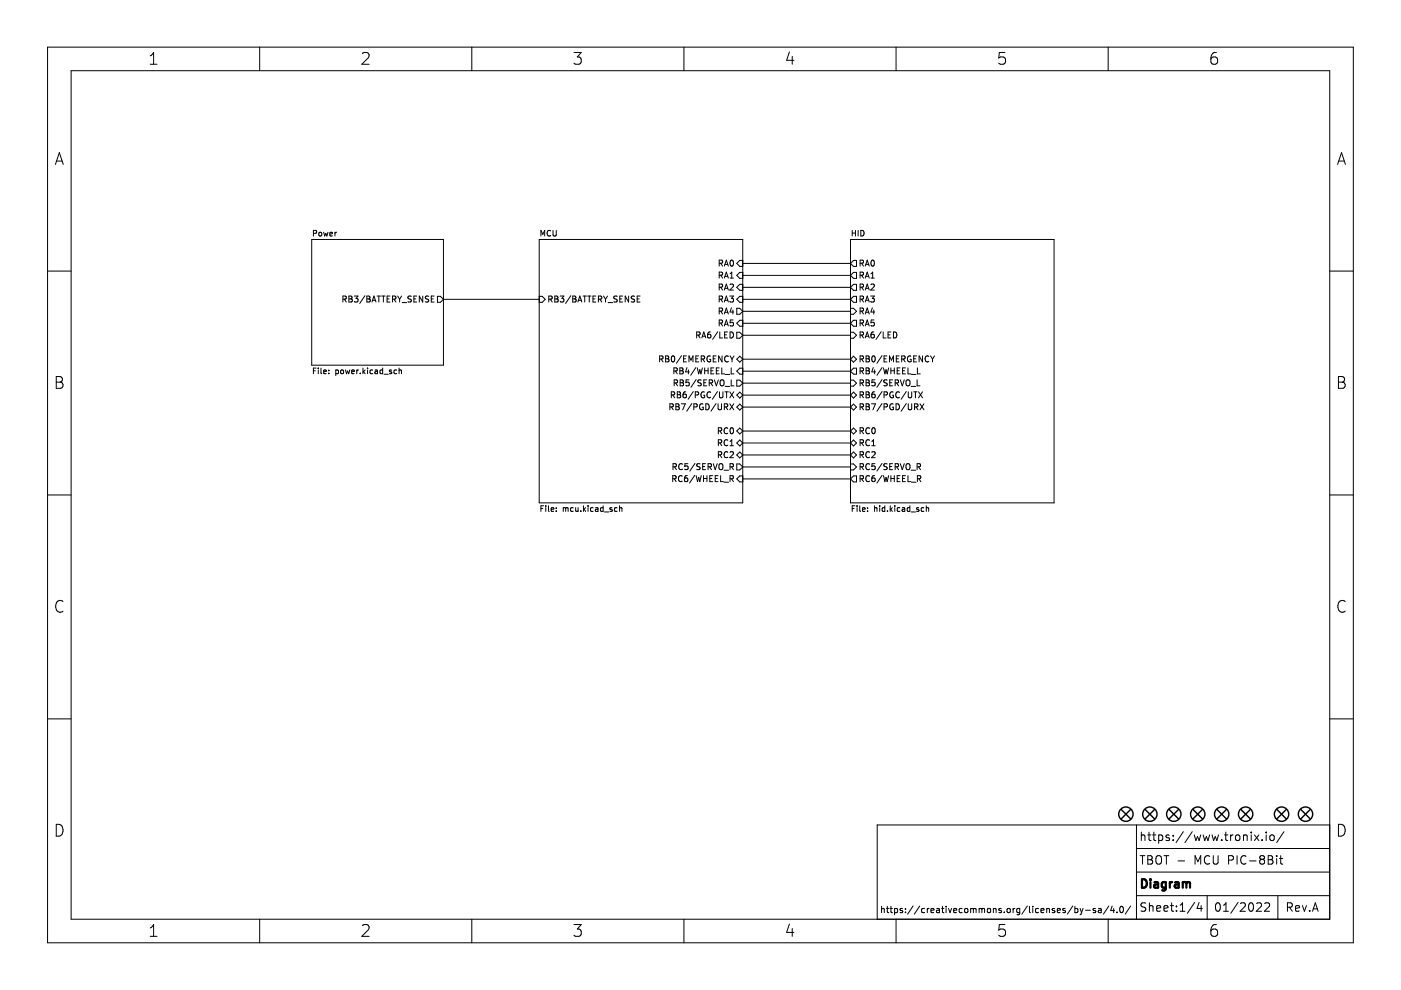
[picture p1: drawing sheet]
<svg xmlns="http://www.w3.org/2000/svg" width="297mm" height="210mm" viewBox="0 0 297 210" stroke-linecap="round" stroke-linejoin="round" font-family="sans-serif">
<path d="M.1 0h297v209.9h-297z" fill-rule="evenodd" fill="#fff" stroke="#fff" stroke-width=".21"/>
<g fill="none" stroke="#000" stroke-width=".21">
<path d="M10.1 10h276.8v189.9h-276.8zM15.1 15h266.8v179.9h-266.8zM31.9 11.8l.7-.7v2.5M31.9 13.6h1.4M55.1 10v5M76.8 11.4l.4-.3h.6a.68 .68 0 0 1 .3 1.1l-1.4 1.4h1.6M100 10v5M121.7 11.1h1.5l-.8 1a.68 .68 0 0 1 .8 .5v.5l-.2 .4-1 .1-.3-.2M145 10v5M167.4 11l-.6 1.8h1.5M168 12v1.6M190 10v5"/>
<path d="M213.1 11.1h-1.2l-.1 1.2 .3-.2 .8 .1 .3 .4-.1 .8-.4 .2h-.6l-.3-.2M235 10v5M257.9 11.1a.99 .99 0 0 0-1.2 1.1v.9l.3 .4 .7 .1 .3-.2 .2-.8-.3-.4-.7-.1-.5 .5M11.7 34.9l.9-2.5 .8 2.5M12 34.1h1.2M283.6 34.9l.8-2.5 .9 2.5M283.8 34.1h1.2M10.1 57.5h5M66.1 50.8h27.9v26.6h-27.9zM66.5 49.5l.5-.1 .1-.4-.6-.2v1.2M67.7 49.4l.1-.2 .4 .2-.1 .6-.4-.1zM68.6 49.2l.2 .8 .3-.5 .2 .5 .2-.8"/>
<path d="M69.9 49.6l.6-.1-.1-.2-.3-.1-.2 .2 .1 .6h.4M71 49.2v.8M71.4 49.2l-.4 .3M114.3 50.8h43.2v55.8h-43.2zM114.7 50v-1.2l.4 .9 .4-.9v1.2M116.7 49a.53 .53 0 0 0-.7 .4 .53 .53 0 0 0 .7 .5M117.3 48.8v1l.2 .2 .4-.2v-1M152.5 58.4l.6-.1 .1-.5-.7-.1v1.3M152.5 55.8h.6l.1-.5-.7-.1v1.2M152.8 58.4l.4 .6M152.8 55.8l.4 .6M153.6 59l.4-1.3 .4 1.3"/>
<path d="M153.6 56.4l.4-1.2 .4 1.2M153.7 56.1h.6M153.7 58.6h.6M154.8 59h.7M154.8 58.1l.3-.4v1.3M154.9 55.3l.2-.1a.68 .68 0 0 1 .4 .6 .68 .68 0 0 1-.4 .6l-.3-.5zM157.5 55.2h-.7l-.6 .6 .6 .7h.7M157.5 57.8h-.7l-.6 .6 .6 .6h.7M157.5 55.8h22.8M157.5 58.4h22.8M180.3 50.8h43.2v55.8h-43.2zM180.7 48.8v1.2"/>
<path d="M180.7 49.4h.7M181 55.2h.6v1.3h-.6l-.7-.7zM181 57.8h.6v1.2h-.6l-.7-.6zM181.4 48.8v1.2M181.9 48.8v1.2M182.4 55.8h.6v-.5l-.6-.1v1.2M182.4 58.4l.6-.1v-.5l-.6-.1v1.3M182.5 48.8a.61 .61 0 0 1 .7 .6 .61 .61 0 0 1-.7 .6zM182.7 55.8l.4 .6M182.7 58.4l.4 .6M183.4 56.4l.5-1.2 .4 1.2M183.4 59l.5-1.3 .4 1.3"/>
<path d="M183.6 56.1h.6M183.6 58.6h.6M184.7 59h.7M184.7 58.1l.3-.4v1.3M184.8 55.3l.2-.1a.68 .68 0 0 1 .4 .6 .68 .68 0 0 1-.4 .6l-.3-.5zM281.9 57.5h5M11.9 79.8h.9a.61 .61 0 0 1 .4 .6 .61 .61 0 0 1-.4 .6 .67 .67 0 0 1 .6 .6 .67 .67 0 0 1-.5 .7h-1zM66.5 78.6h.4M67 78h-.5v1.2M67.5 78v.2M67.5 78.4v.8M68.1 78v1.1l.1 .1"/>
<path d="M68.6 78.8l.6-.1-.1-.2-.3-.1-.2 .2 .1 .6h.4M69.7 79.1v.1M69.7 78.5v.1M71.2 78.5l.3-.1 .3 .3-.2 .5h-.4M71.2 78.4v1.2M72.3 78.6l.1-.2 .4 .2-.1 .6-.4-.1zM72.7 63.4h.6l.1-.5-.7-.1v1.2M73 63.4l.4 .6M73.2 78.4l.3 .8 .2-.5 .2 .5 .3-.8M74 62.8h.4l.2 .2-.2 .4 .2 .1 .1 .3-.2 .2h-.5zM74 63.4h.4M74.6 78.8l.5-.1v-.2l-.4-.1-.1 .2v.6h.5"/>
<path d="M75.1 62.8h.8l-.4 .5 .3 .1v.5l-.1 .1-.6-.1M75.6 78.4v.8M76 78.4l-.4 .3M76.4 79.1v.1M77 78v1.2M77.1 78.8l.3 .4M77.4 62.7l-1.1 1.6M77.4 78.4l-.4 .5M77.8 62.8h.4l.2 .2-.2 .4 .2 .1 .1 .3-.2 .2h-.5zM77.8 63.4h.4M77.9 78v.2M77.9 78.4v.8"/>
<path d="M78.9 64l.4-1.2 .4 1.2M79 63.7h.6M79 78.5l-.3-.1-.3 .3 .2 .5h.4M79.5 78.5h.5v.7M80 62.8h.7M80 78.7l-.5 .3 .1 .2h.4M80.3 62.8v1.2M80.9 62.8h.7M81.1 78.5l-.3-.1-.2 .3 .1 .5h.4M81.1 78v1.2M81.3 62.8v1.2M81.4 79.4h.9"/>
<path d="M82.1 63.4h.4M82.7 62.8h-.6v1.2h.6M83 78.5l-.3-.1-.1 .2v.2l.4 .1v.3h-.4M83.2 63.4h.6l.1-.5-.7-.1v1.2M83.5 63.4l.4 .6M84.1 78.5l-.3-.1-.3 .3 .1 .5h.5M84.3 62.8l.4 .6M84.6 78.6l.5-.1v.7M84.6 78v1.2M84.7 63.4v.6M85.2 62.8l-.5 .6M85.3 64.2h.9"/>
<path d="M87.2 62.8h-.5l-.2 .2 .1 .3 .5 .3v.3l-.6 .1M87.8 63.4h.4M88.4 62.8h-.6v1.2h.6M89.6 62.8v1.2l-.7-1.2v1.2M90.9 62.8l-.7 .1v.4l.6 .2 .1 .3-.2 .2h-.5M91.4 63.4h.5M92 62.8h-.6v1.2h.6M92.7 62.8h.7l.6 .7-.6 .6h-.7zM94 63.5h20.3M114.3 62.8h.7l.6 .7-.6 .6h-.7M116.4 63.4h.6v-.5l-.6-.1v1.2M116.7 63.4l.4 .6"/>
<path d="M117.6 62.8h.4l.3 .2-.3 .4 .3 .1v.3l-.2 .2h-.5zM117.6 63.4h.4M118.8 62.8h.8l-.5 .5 .4 .1v.5l-.2 .1-.5-.1M121 62.7l-1.1 1.6M121.4 62.8h.5l.2 .2-.2 .4 .2 .1 .1 .3-.3 .2h-.5zM121.4 63.4h.5M122.5 64l.4-1.2 .5 1.2M122.6 63.7h.6M123.6 62.8h.7M124 62.8v1.2M124.6 62.8h.7M124.9 62.8v1.2"/>
<path d="M125.7 63.4h.4M126.3 62.8h-.6v1.2h.6M126.9 63.4h.6v-.5l-.6-.1v1.2M127.2 63.4l.4 .6M128 62.8l.4 .6M128.4 63.4v.6M128.8 62.8l-.4 .6M128.9 64.2h1M130.9 62.8l-.7 .1v.4l.5 .2 .2 .3-.3 .2h-.5M131.4 63.4h.4M132 62.8h-.6v1.2h.6M133.3 62.8v1.2l-.7-1.2v1.2"/>
<path d="M134.5 62.8l-.6 .1v.4l.5 .2 .1 .3-.2 .2h-.5M135.1 63.4h.4M135.7 62.8h-.6v1.2h.6M139.9 76.1h.6v-.5l-.6-.1v1.2M140.2 76.1l.4 .6M141.1 75.5h.4l.3 .2-.3 .4 .3 .1v.3l-.2 .2h-.5zM141.1 76.1h.4M142.5 75.6l.1-.1a.68 .68 0 0 1 .5 .6 .68 .68 0 0 1-.5 .6l-.3-.5zM142.9 78.7l.6-.1v-.5l-.6-.1v1.3M143.2 78.7l.4 .6M144.1 78h.5l.2 .2-.2 .4 .2 .1 .1 .3-.3 .3h-.5zM144.1 78.6h.5"/>
<path d="M144.5 75.4l-1.1 1.6M144.9 76.1h.5M145.5 75.5h-.6v1.2h.6M145.7 77.9l-.3 .9h.7M146 78.4v.9M146.1 76.7v-1.2l.4 .9 .4-.9v1.2M147.5 76.1h.5M147.5 77.9l-1.1 1.7M147.7 71h.6l.1-.5-.7-.1v1.3M147.8 78l.3 1.3 .3-.9 .2 .9 .3-1.3M148 71l.4 .7M148.1 75.5h-.6v1.2h.6"/>
<path d="M148.7 76.1h.6v-.5l-.6-.1v1.2M148.8 71.7l.4-1.3 .4 1.3M148.9 71.3h.6M149 76.1l.4 .6M149.4 78.6h.7M149.4 78v1.3M150.1 78v1.3M150.6 75.5a.58 .58 0 0 0-.7 .6 .58 .58 0 0 0 .8 .5v-.4h-.3M150.6 70.4h-.4l-.1 .3-.1 .7 .2 .3 .5-.2-.1-.6h-.4l-.2 .2M150.7 78.6h.5M151.2 76.1h.4M151.3 78h-.6v1.3h.6"/>
<path d="M151.8 75.5h-.6v1.2h.6M151.9 78.6h.4M152.2 70.3l-1.1 1.7M152.5 63.4h.6l.1-.5-.7-.1v1.2M152.5 78h-.6v1.3h.6M152.5 68.5h.6l.1-.5-.7-.2v1.3M152.5 66l.6-.1 .1-.5-.7-.1v1.3M152.5 60.9l.6-.1 .1-.4-.7-.2v1.3M152.6 70.4v1.3h.6M152.8 68.5l.4 .6M152.8 63.4l.4 .6M152.8 66l.4 .6"/>
<path d="M152.8 60.9l.4 .6M153 78v1.3h.6M153.1 75.5v1.2l-.7-1.2v1.2M153.6 69.1l.4-1.3 .4 1.3M153.6 64l.4-1.2 .4 1.2M153.6 66.6l.4-1.3 .4 1.3M153.6 61.5l.4-1.3 .4 1.3M153.6 71h.5M153.7 63.7h.6M153.7 68.8h.6M153.7 66.2h.6M153.7 61.1h.6"/>
<path d="M153.8 79.4h.9M154.2 70.4h-.6v1.3h.6M154.4 75.6a.56 .56 0 0 0-.8 .5 .56 .56 0 0 0 .8 .5M154.7 62.8h.8l-.4 .5 .3 .1v.5l-.1 .1-.6-.1M154.8 70.4a.64 .64 0 0 1 .7 .6 .64 .64 0 0 1-.7 .7zM154.8 60.4l.5-.2 .2 .4-.8 .9h.8M154.8 75.5l.4 .6M155 78v1.3h.6M155.1 65.2l-.3 1h.8M155.2 76.1v.6M155.4 65.7v.9M155.4 67.8h-.6v.7l.6-.1v.6l-.1 .1-.5-.1"/>
<path d="M155.6 75.5l-.4 .6M156.2 65.4h.6l.7 .6-.7 .6h-.6zM156.2 70.4h.6l.7 .7-.7 .6h-.6zM156.2 76.2l.6-.7 .7 .7-.7 .6zM157.5 76.2h22.8M157.5 78.1h-.7l-.6 .6 .6 .6h.7M157.5 63.5h22.8M157.5 62.8h-.7l-.6 .7 .6 .6h.7M157.5 68.5h22.8M157.5 67.9h-.7l-.6 .6 .6 .7h.7M157.5 66h22.8M157.5 60.9h22.8"/>
<path d="M157.5 60.3h-.7l-.6 .6 .6 .7h.7M157.5 71.1h22.8M157.5 78.7h22.8M180.3 60.9l.7-.6h.6v1.3h-.6zM180.3 63.5l.7-.7h.6v1.3h-.6zM180.3 68.5l.7-.6h.6v1.3h-.6zM180.3 65.4h.7l.6 .6-.6 .6h-.7M180.3 70.4h.7l.6 .7-.6 .6h-.7M181 78.1h.6v1.2h-.6l-.7-.6zM181 75.5l.6 .7-.6 .6-.7-.6zM182.4 60.9l.6-.1v-.4l-.6-.2v1.3M182.4 63.4h.6v-.5l-.6-.1v1.2"/>
<path d="M182.4 66l.6-.1v-.5l-.6-.1v1.3M182.4 68.5h.6v-.5l-.6-.2v1.3M182.4 71h.6v-.5l-.6-.1v1.3M182.4 76.1h.6v-.5l-.6-.1v1.2M182.4 78.7l.6-.1v-.5l-.6-.1v1.3M182.7 76.1l.4 .6M182.7 78.7l.4 .6M182.7 63.4l.4 .6M182.7 68.5l.4 .6M182.7 66l.4 .6M182.7 71l.4 .7M182.7 60.9l.4 .6"/>
<path d="M183.4 64l.5-1.2 .4 1.2M183.4 69.1l.5-1.3 .4 1.3M183.4 66.6l.5-1.3 .4 1.3M183.4 71.7l.5-1.3 .4 1.3M183.4 61.5l.5-1.3 .4 1.3M183.6 63.7h.6M183.6 68.8h.6M183.6 66.2h.6M183.6 71.3h.6M183.6 61.1h.6M183.6 75.5h.5l.2 .2-.2 .4 .2 .1 .1 .3-.3 .2h-.5zM183.6 78h.5l.2 .2-.2 .4 .2 .1 .1 .3-.3 .3h-.5z"/>
<path d="M183.6 76.1h.5M183.6 78.6h.5M184.6 62.8h.8l-.4 .5 .3 .1v.5l-.2 .1-.5-.1M184.7 60.4l.4-.2 .3 .4-.8 .9h.8M185 75.6l.1-.1a.68 .68 0 0 1 .5 .6 .68 .68 0 0 1-.5 .6l-.3-.5zM185 65.2l-.3 1h.7M185.1 77.9l-.3 .9h.8M185.3 70.4h-.4l-.2 .3v.7l.2 .3 .4-.2v-.6h-.4l-.2 .2M185.3 65.7v.9M185.3 67.8h-.6v.7l.6-.1v.6l-.2 .1-.4-.1M185.4 78.4v.9M186.8 70.3l-1.1 1.7"/>
<path d="M187 75.4l-1.1 1.6M187 77.9l-1.1 1.7M187.3 70.4v1.3h.6M187.3 78l.3 1.3 .3-.9 .2 .9 .3-1.3M187.4 76.1h.5M188 75.5h-.6v1.2h.6M188.3 71h.4M188.6 76.7v-1.2l.4 .9 .4-.9v1.2M188.9 78v1.3M188.9 78.6h.7M188.9 70.4h-.6v1.3h.6M189.4 70.4a.64 .64 0 0 1 .8 .6 .64 .64 0 0 1-.8 .7z"/>
<path d="M189.6 78v1.3M190 76.1h.5M190.2 78.6h.4M190.6 75.5h-.6v1.2h.6M190.8 78h-.6v1.3h.6M191.2 76.1h.6v-.5l-.6-.1v1.2M191.4 78.6h.4M191.5 76.1l.4 .6M192 78h-.6v1.3h.6M192.5 78v1.3h.6M193.1 75.5a.58 .58 0 0 0-.7 .6 .58 .58 0 0 0 .8 .5v-.4h-.3M193.2 79.4h1"/>
<path d="M193.7 76.1h.4M194.3 75.5h-.6v1.2h.6M194.5 78v1.3h.6M195.6 75.5v1.2l-.7-1.2v1.2M196.9 75.6a.56 .56 0 0 0-.8 .5 .56 .56 0 0 0 .8 .5M197.3 75.5l.4 .6M197.7 76.1v.6M198.1 75.5l-.4 .6M283.8 79.8h.8a.61 .61 0 0 1 .5 .6 .61 .61 0 0 1-.5 .6 .67 .67 0 0 1 .6 .6 .67 .67 0 0 1-.5 .7h-.9zM11.9 81h.9M142 86.3l.6-.1 .1-.5-.7-.1v1.3M142.3 83.7h.6l.1-.5-.7-.1v1.2"/>
<path d="M142.3 86.3l.5 .6M142.6 83.7l.5 .6M142.7 99l.6-.1 .1-.5-.7-.1v1.3M142.9 81.2l.6-.1 .1-.4-.7-.2v1.3M143 99l.4 .6M143.2 81.2l.5 .6M143.3 85.6h.4l.3 .3-.3 .3 .3 .1v.3l-.2 .3h-.5zM143.3 86.2h.4M143.6 83.1h.4l.3 .2-.3 .4 .3 .1v.3l-.2 .2h-.5zM143.6 83.7h.4M144.2 80.5h.4l.3 .3-.3 .3 .3 .2v.3l-.2 .2h-.5zM144.2 81.1h.4"/>
<path d="M144.4 85.6h.9l-.6 1.3M144.7 98.4a.56 .56 0 0 0-.8 .5 .56 .56 0 0 0 .8 .6M145.4 83.1h-.3l-.2 .3-.1 .7 .3 .2 .4-.1-.1-.6h-.3l-.3 .2M145.8 98.3h-.6v.6h.6v.6l-.1 .1-.5-.1M146.1 80.5h-.6l-.1 .6h.6l.1 .6-.2 .1-.5-.1M146.7 85.6l-1.1 1.6M147 83l-1.1 1.6M147.1 86.3l.6-.1 .1-.5-.7-.1v1.3M147.3 98.2l-1 1.7M147.4 83.7h.6l.1-.5-.7-.1v1.2M147.6 80.5l-1.1 1.6M148.4 98.4l-.4-.1-.3 .3 .1 .3 .6 .2v.4h-.7"/>
<path d="M148.7 80.6l-.5-.1-.2 .3 .1 .3 .5 .2v.4h-.6M149 98.9h.4M149 85.7a.58 .58 0 0 0-.7 .6 .58 .58 0 0 0 .8 .5v-.5h-.2M149.2 81.1h.4M149.3 83.1a.58 .58 0 0 0-.7 .6 .58 .58 0 0 0 .8 .5v-.4h-.2M149.6 98.3h-.6v1.3h.6M149.6 85.6a.64 .64 0 0 1 .8 .7 .64 .64 0 0 1-.8 .6zM149.8 80.5h-.6v1.3h.6M150.1 99l.6-.1 .1-.5-.7-.1v1.3M150.4 81.2l.6-.1v-.4l-.6-.2v1.3M150.4 99l.5 .6M150.7 83.2a.56 .56 0 0 0-.8 .5 .56 .56 0 0 0 .8 .5"/>
<path d="M150.7 81.2l.4 .6M151.2 98.3l.4 1.3 .5-1.3M151.5 80.5l.4 1.3 .4-1.3M151.8 85.6l-1.1 1.6M152.1 83l-1.1 1.6M152.2 85.6v1l.3 .3h.2l.3-.3v-1M152.3 96.4h.6l.1-.5-.7-.1v1.2M152.3 93.9l.6-.1 .1-.4-.7-.2v1.3M152.3 91.4l.6-.1 .1-.5-.7-.1v1.3M152.5 98.5l.2-.2a.43 .43 0 0 1 .6 .4v.5a.42 .42 0 0 1-.5 .4 .42 .42 0 0 1-.4-.4zM152.5 83.1v1l.3 .2h.2l.3-.2v-1M152.6 96.4l.4 .6"/>
<path d="M152.6 91.4l.4 .6M152.6 93.9l.4 .6M152.7 80.7l.3-.2a.43 .43 0 0 1 .5 .5v.4a.42 .42 0 0 1-.4 .4 .42 .42 0 0 1-.4-.4zM153.5 99.7h1M153.6 86.3l.6-.1v-.5l-.6-.1v1.3M153.7 83.1h.7M153.8 81.9h.9M153.9 86.3l.4 .6M154.1 83.1v1.2M154.3 95.9a.56 .56 0 0 0-.8 .5 .56 .56 0 0 0 .8 .5M154.3 93.4a.56 .56 0 0 0-.8 .5 .56 .56 0 0 0 .8 .5M154.3 90.8a.56 .56 0 0 0-.8 .5 .56 .56 0 0 0 .8 .5"/>
<path d="M154.7 83.1l.9 1.2M154.7 85.6l.9 1.3M154.8 99l.6-.1v-.5l-.6-.1v1.3M154.8 95.9l.5-.1 .2 .3-.8 .9h.8M154.8 94.5h.7M154.8 93.6l.3-.4v1.3M154.9 90.8l.2-.1a.68 .68 0 0 1 .4 .6 .68 .68 0 0 1-.4 .7l-.3-.5zM155 80.5v1.3h.6M155.1 99l.4 .6M155.6 83.1l-.9 1.2M155.6 85.6l-.9 1.3M156.2 98.4h.6l.7 .6-.7 .6h-.6z"/>
<path d="M156.2 80.6h.6l.7 .6-.7 .7h-.6zM156.2 96.5l.6-.7 .7 .7-.7 .6zM156.8 83.1l.7 .7-.7 .6-.6-.6zM156.8 93.3l.7 .6-.7 .7-.6-.7zM156.8 90.8l.7 .6-.7 .6-.6-.6zM156.8 85.7l.7 .6-.7 .6-.6-.6zM157.5 86.3h22.8M157.5 83.8h22.8M157.5 91.4h22.8M157.5 93.9h22.8M157.5 96.5h22.8M157.5 81.2h22.8"/>
<path d="M157.5 99h22.8M180.3 86.3l.7-.6 .6 .6-.6 .6zM180.3 80.6h.7l.6 .6-.6 .7h-.7M180.3 98.4h.7l.6 .6-.6 .6h-.7M181 95.8l.6 .7-.6 .6-.7-.6zM181 93.3l.6 .6-.6 .7-.7-.7zM181 90.8l.6 .6-.6 .6-.7-.6zM181 83.1l.6 .7-.6 .6-.7-.6zM182.4 86.3l.6-.1v-.5l-.6-.1v1.3M182.4 96.4h.6v-.5l-.6-.1v1.2M182.4 93.9l.6-.1v-.4l-.6-.2v1.3M182.4 81.2l.6-.1v-.4l-.6-.2v1.3"/>
<path d="M182.4 83.7h.6v-.5l-.6-.1v1.2M182.4 91.4l.6-.1v-.5l-.6-.1v1.3M182.4 99l.6-.1v-.5l-.6-.1v1.3M182.7 81.2l.4 .6M182.7 86.3l.4 .6M182.7 83.7l.4 .6M182.7 99l.4 .6M182.7 96.4l.4 .6M182.7 93.9l.4 .6M182.7 91.4l.4 .6M183.6 83.1h.5l.2 .2-.2 .4 .2 .1 .1 .3-.3 .2h-.5zM183.6 80.5h.5l.2 .3-.2 .3 .2 .2 .1 .3-.3 .2h-.5z"/>
<path d="M183.6 85.6h.5l.2 .3-.2 .3 .2 .1 .1 .3-.3 .3h-.5zM183.6 81.1h.5M183.6 86.2h.5M183.6 83.7h.5M184.4 95.9a.56 .56 0 0 0-.8 .5 .56 .56 0 0 0 .8 .5M184.4 93.4a.56 .56 0 0 0-.8 .5 .56 .56 0 0 0 .8 .5M184.4 90.8a.56 .56 0 0 0-.8 .5 .56 .56 0 0 0 .8 .5M184.4 98.4a.56 .56 0 0 0-.8 .5 .56 .56 0 0 0 .8 .6M184.8 85.6h.8l-.5 1.3M184.8 95.9l.5-.1 .3 .3-.8 .9h.8M184.8 94.5h.8M184.8 93.6l.4-.4v1.3"/>
<path d="M185 90.8l.1-.1a.68 .68 0 0 1 .5 .6 .68 .68 0 0 1-.5 .7l-.3-.5zM185.4 83.1h-.3l-.2 .3-.1 .7 .3 .2 .4-.1-.1-.6h-.3l-.3 .2M185.5 80.5h-.6l-.1 .6h.6l.1 .6-.2 .1-.5-.1M185.5 98.3h-.6l-.1 .6h.6l.1 .6-.2 .1-.5-.1M187 80.5l-1.1 1.6M187 85.6l-1.1 1.6M187 83l-1.1 1.6M187 98.2l-1.1 1.7M187.4 83.7h.6l.1-.5-.7-.1v1.2M187.4 86.3l.6-.1 .1-.5-.7-.1v1.3M188.1 98.4h-.7v.4l.6 .2 .1 .3-.2 .3-.5-.1M188.1 80.6l-.7 .1v.3l.6 .3 .1 .3-.2 .2-.5-.1"/>
<path d="M188.6 81.1h.5M188.6 98.9h.5M189.2 80.5h-.6v1.3h.6M189.2 98.3h-.6v1.3h.6M189.4 83.1a.58 .58 0 0 0-.8 .6 .58 .58 0 0 0 .8 .5v-.4h-.2M189.4 85.7a.58 .58 0 0 0-.8 .6 .58 .58 0 0 0 .8 .5v-.5h-.2M189.8 99l.6-.1 .1-.5-.7-.1v1.3M189.8 81.2l.6-.1 .1-.4-.7-.2v1.3M190 85.6a.64 .64 0 0 1 .7 .7 .64 .64 0 0 1-.7 .6zM190.1 81.2l.4 .6M190.1 99l.4 .6M190.7 83.2a.56 .56 0 0 0-.8 .5 .56 .56 0 0 0 .8 .5"/>
<path d="M190.9 80.5l.4 1.3 .4-1.3M190.9 98.3l.4 1.3 .4-1.3M192.1 80.7l.3-.2a.43 .43 0 0 1 .5 .5v.4a.42 .42 0 0 1-.4 .4 .42 .42 0 0 1-.4-.4zM192.1 85.6l-1 1.6M192.1 83l-1 1.6M192.3 98.4l.1-.1a.43 .43 0 0 1 .5 .4v.5a.42 .42 0 0 1-.4 .4 .42 .42 0 0 1-.4-.4zM192.6 83.1v1l.2 .2h.3l.2-.2v-1M192.6 85.6v1l.2 .3h.3l.2-.3v-1M193.2 81.9h.9M193.2 99.7h.9M193.7 83.1h.7M193.9 86.3l.6-.1 .1-.5-.7-.1v1.3"/>
<path d="M194.1 83.1v1.2M194.2 86.3l.4 .6M194.4 80.5v1.3h.7M194.4 99l.7-.1v-.5l-.7-.1v1.3M194.7 83.1l.9 1.2M194.7 99l.5 .6M195.1 85.6l.8 1.3M195.6 83.1l-.9 1.2M195.9 85.6l-.8 1.3M283.8 81h.8M10.1 104.9h5M114.7 107.8h.4"/>
<path d="M115.3 107.2h-.6v1.2M115.7 107.2v.1M115.7 107.6v.8M116.3 107.2v1.1l.2 .1M116.9 108l.5-.1v-.2l-.4-.1-.1 .2v.6h.5M117.9 107.7v.1M117.9 108.3v.1M119.4 107.7l.4-.1 .1 .2M119.4 107.6v.8M119.9 107.8l.2-.2 .3 .1 .1 .7M119.9 107.8v.6M121.5 107.7l-.3-.1-.2 .3 .1 .5h.4"/>
<path d="M122.1 107.6v.8l.5-.1M122.6 107.6v.8M123.1 108.3v.1M123.7 107.2v1.2M123.8 108l.4 .4M124.2 107.6l-.5 .5M124.7 107.2v.1M124.7 107.6v.8M125.8 107.7l-.4-.1-.2 .3 .1 .5h.5M126.3 107.7h.4l.1 .7M126.8 107.9l-.6 .2 .2 .3h.4M127.9 107.7l-.4-.1-.2 .3 .1 .5h.5"/>
<path d="M127.9 107.2v1.2M128.2 108.5h.9M129.8 107.7l-.3-.1-.2 .2 .1 .2 .4 .1v.3h-.5M130.8 107.7l-.3-.1-.2 .3 .1 .5h.4M131.4 107.7h.4l.1 .7M131.4 107.2v1.2M142.6 101.5h.6l.1-.5-.7-.2v1.3M142.9 101.5l.5 .6M144.6 101a.56 .56 0 0 0-.8 .5 .56 .56 0 0 0 .8 .5M145.7 100.8l-.3 .1-.2 .2-.1 .8 .3 .2 .4-.1-.1-.6-.3-.1-.3 .3M147.3 100.8l-1.1 1.6M147.6 100.8l.3 1.3 .2-.9 .3 .9 .3-1.3"/>
<path d="M149.2 101.5h.7M149.2 100.8v1.3M149.9 100.8v1.3M150.5 101.5h.4M151.1 100.8h-.6v1.3h.6M151.6 101.5h.5M152.2 100.8h-.6v1.3h.6M152.8 100.8v1.3h.6M153.5 102.2h1M154.8 101.5h.6v-.5l-.6-.2v1.3M155.1 101.5l.4 .6M157.5 100.9h-.7l-.6 .6 .6 .7h.7"/>
<path d="M157.5 101.5h22.8M180.7 107.8h.4M181 100.9h.6v1.3h-.6l-.7-.7zM181.3 107.2h-.6v1.2M181.7 107.2v.1M181.7 107.6v.8M182.3 107.2v1.1l.2 .1M182.4 101.5h.6v-.5l-.6-.2v1.3M182.7 101.5l.4 .6M182.9 108l.5-.1v-.2l-.4-.1-.1 .2v.6h.5M183.9 108.3v.1M183.9 107.7v.1"/>
<path d="M184.4 101a.56 .56 0 0 0-.8 .5 .56 .56 0 0 0 .8 .5M185.4 107.7h.5v.7M185.4 107.2v1.2M185.4 100.8l-.3 .1-.2 .2-.1 .8 .3 .2 .4-.1-.1-.6-.3-.1-.3 .3M186.5 107.2v.1M186.5 107.6v.8M187 100.8l-1.1 1.6M187.3 100.8l.3 1.3 .3-.9 .2 .9 .3-1.3M187.6 107.7l-.3-.1-.3 .3 .1 .5h.5M187.6 107.2v1.2M188.2 108.3v.1M188.7 107.2v1.2"/>
<path d="M188.9 108l.3 .4M188.9 100.8v1.3M188.9 101.5h.7M189.2 107.6l-.5 .5M189.6 100.8v1.3M189.7 107.2v.1M189.7 107.6v.8M190.2 101.5h.4M190.8 107.7l-.3-.1-.3 .3 .1 .5h.5M190.8 100.8h-.6v1.3h.6M191.3 107.7h.5v.7M191.4 101.5h.4"/>
<path d="M191.8 107.9l-.5 .2 .1 .3h.4M192 100.8h-.6v1.3h.6M192.5 100.8v1.3h.6M192.9 107.7l-.3-.1-.3 .3 .2 .5h.4M192.9 107.2v1.2M193.2 108.5h.9M193.2 102.2h1M194.5 101.5h.6l.1-.5-.7-.2v1.3M194.8 107.7l-.3-.1-.2 .2 .1 .2 .4 .1v.3h-.5M194.8 101.5l.4 .6M195.9 107.7l-.4-.1-.2 .3 .1 .5h.5M196.4 107.7h.4l.1 .7"/>
<path d="M196.4 107.2v1.2M281.9 104.9h5M13.4 127.5a1 1 0 0 0-1.3 0 1 1 0 0 0-.3 1.2 .94 .94 0 0 0 .5 1 .94 .94 0 0 0 1.1-.1M285.2 127.5a1 1 0 0 0-1.2 0 1 1 0 0 0-.3 1.2 .94 .94 0 0 0 .4 1 .94 .94 0 0 0 1.1-.1M10.1 152.4h5M281.9 152.4h5M11.9 174.8a1.32 1.32 0 0 1 1.4 .8 1.32 1.32 0 0 1-.4 1.6l-1 .1zM241 174.9v20M241 179.9h40.9M242 176.4v1.8M242 177.2l.2-.2 .5 .1 .1 1.1M243.4 177h.6"/>
<path d="M243.6 176.4v1.6l.4 .2M244.4 177h.7M244.6 176.4v1.6l.5 .2M245.7 177.1l.5-.1 .3 .4v.5l-.1 .2h-.7M245.7 177v1.8M247.9 177.1l-.4-.1-.3 .3 .1 .2 .6 .2v.4h-.7M248.7 178v.2M248.7 177.1v.2M250.9 176.3l-1.6 2.3M252.8 176.3l-1.6 2.3M253.2 177l.3 1.2 .4-.8 .3 .8 .4-1.2M255.1 177l.3 1.2 .4-.8 .3 .8 .4-1.2"/>
<path d="M257 177l.3 1.2 .4-.8 .3 .8 .3-1.2M259 178v.2M259.6 177h.7M259.9 176.4v1.6l.4 .2M260.9 177v1.2M261.4 177l-.3 .1-.2 .3M262 177.2l.3-.2 .5 .2 .1 .7-.2 .2-.4 .1-.3-.2zM263.7 177.2l.2-.2 .4 .1 .1 1.1M263.7 177v1.2M265.3 176.4v.2M265.3 177v1.2M266 177l.9 1.2"/>
<path d="M266.9 177l-.9 1.2M267.6 178v.2M268.5 176.4v.2M268.5 177v1.2M269.3 177.2l.3-.2 .5 .2 .1 .7-.2 .2-.4 .1-.3-.2zM272.2 176.3l-1.5 2.3M281.9 174.9h-95.9v20M283.8 174.8a1.32 1.32 0 0 1 1.4 .8 1.32 1.32 0 0 1-.5 1.6l-.9 .1zM31.9 198.5h1.4M31.9 196.7l.7-.7v2.5M55.1 194.9v5M76.8 196.3l.4-.3h.6a.68 .68 0 0 1 .3 1.1l-1.4 1.4h1.6"/>
<path d="M100 194.9v5M121.7 196h1.5l-.8 1a.68 .68 0 0 1 .8 .5v.6l-.2 .3-1 .1-.3-.2M145 194.9v5M167.4 195.9l-.6 1.8h1.5M168 196.9v1.6M186.9 192.2v1.3M186.9 192.7h.5l.1 .8M187.9 192.6h.5M188.1 192.2v1.1l.3 .2M188.7 192.6h.5M188.9 192.2v1.1l.3 .2M189.7 192.7l.4-.1 .2 .3-.1 .5h-.5"/>
<path d="M189.7 192.6v1.4M190 194.9v5M191.3 192.7l-.3-.1-.2 .2 .1 .2 .4 .1v.3h-.5M192 193.4v.1M192 192.7v.1M193.6 192.1l-1.2 1.7M195 192.1l-1.2 1.7M196 192.7l-.4-.1-.2 .3 .1 .5h.5M196.6 192.6v.9M197 192.6l-.4 .3M197.4 193.1l.6-.2v-.2l-.4-.1-.2 .2v.6h.6M198.6 192.7h.5l.1 .8"/>
<path d="M199.2 192.9l-.5 .1-.2 .2 .2 .3 .5-.1M199.6 192.6h.5M199.8 192.2v1.1l.3 .2M200.6 192.2v.1M200.6 192.6v.9M201.1 192.6l.3 .9 .3-.9M202.2 193.1l.6-.2v-.2l-.4-.1-.2 .2 .1 .6h.5M204 192.7l-.4-.1-.2 .3 .1 .5h.5M204.6 192.7l.2-.1 .4 .1v.6l-.1 .1h-.5zM205.8 192.7l.4-.1 .2 .2M205.8 192.6v.9M206.4 192.8l.2-.2 .3 .1 .1 .8"/>
<path d="M206.4 192.8v.7M207.6 192.7l.4-.1 .2 .2M207.6 192.6v.9M208.2 192.8l.2-.2 .3 .1 .1 .8M208.2 192.8v.7M209.4 192.7l.2-.1 .4 .1v.6l-.1 .1h-.5zM210.6 192.7h.5l.1 .8M210.6 192.6v.9M212.3 192.7l-.3-.1-.2 .2v.2l.5 .1v.3h-.5M212.9 193.4v.1M213.1 196h-1.2l-.1 1.2 .3-.2 .8 .1 .3 .4-.1 .8-.4 .2h-.6l-.3-.2M213.6 192.7l.2-.1 .3 .1 .1 .6-.1 .1h-.5z"/>
<path d="M214.8 192.6v.9M215.2 192.6l-.4 .3M216.2 192.7l-.4-.1-.2 .3 .1 .5h.5M216.2 192.6v1.1l-.3 .3-.3-.1M217.8 192.1l-1.1 1.7M218.3 192.2v1.1l.2 .2M219 192.2v.1M219 192.6v.9M220.2 192.7l-.4-.1-.3 .3 .2 .5h.5M220.7 193.1l.6-.2v-.2l-.4-.1-.2 .2 .1 .6h.5M221.9 192.7h.5l.1 .8M221.9 192.6v.9"/>
<path d="M223.6 192.7l-.3-.1-.2 .2v.2l.5 .1v.3h-.5M224.2 193.1l.6-.2-.1-.2-.3-.1-.2 .2v.6h.5M225.8 192.7l-.3-.1-.2 .2 .1 .2 .4 .1v.3h-.5M227.4 192.1l-1.1 1.7M227.9 192.7l.4-.1 .2 .3-.1 .5h-.5M227.9 192.2v1.3M229 192.6l.3 .9M229.3 193.5l-.3 .5M229.6 192.6l-.3 .9M230.1 193h1.1M232.3 192.7l-.4-.1-.1 .2v.2l.5 .1v.3h-.5M232.9 192.7h.5l.1 .8"/>
<path d="M233.5 192.9l-.5 .1-.2 .2 .2 .3 .5-.1M235 194.9v5M235.1 192.1l-1.2 1.7M235.8 192.1l-.3 1h.8M236.1 192.6v.9M236.8 193.4v.1M237.5 192.3l.2-.1a.72 .72 0 0 1 .5 .6 .72 .72 0 0 1-.5 .7l-.3-.5zM239.7 192.1l-1.1 1.7M241 189.9h40.9M241 184.9h40.9M241.7 181.4h1.1M242.2 181.4v1.8"/>
<path d="M242.9 191.5l-.7-.1-.2 .2v.5l.8 .3 .1 .5-.3 .3-.7-.1M243.4 181.4h.6l.2 .2 .1 .3-.3 .4a.48 .48 0 0 1 .4 .4 .48 .48 0 0 1-.4 .5h-.6zM243.4 182.3h.6M243.7 192.2l.3-.2 .4 .1 .1 1.1M243.7 191.4v1.8M245.2 181.7a.6 .6 0 0 1 .6-.3 .6 .6 0 0 1 .5 .6v.6a.6 .6 0 0 1-.6 .6 .6 .6 0 0 1-.6-.6zM245.2 192.6l.9-.2-.1-.3-.5-.1-.3 .3 .1 .8h.7M246.8 181.4h1M246.8 192.6l.8-.2v-.3l-.6-.1-.2 .3 .1 .8h.7M247.3 181.4v1.8M248.2 192h.6M248.4 191.4v1.6l.4 .2"/>
<path d="M249.4 192.1v.2M249.4 193v.2M249.8 182.5h1.3M250.2 191.9l.5-.5v1.8M250.2 193.2h1M253.3 191.3l-1.6 2.3M253.4 183.2v-1.8l.6 1.3 .6-1.3v1.8M254.2 191.3l-.4 1.3h1.1M254.7 192v1.2M255.9 189.9v5M256.5 181.6a.72 .72 0 0 0-.9 0 .72 .72 0 0 0-.3 .8 .67 .67 0 0 0 .4 .7 .67 .67 0 0 0 .8-.1M257.2 181.4v1.5l.4 .3h.3l.4-.3v-1.5"/>
<path d="M257.9 191.6l.2-.2a.98 .98 0 0 1 .7 .8 .98 .98 0 0 1-.3 .9l-.2 .1a.97 .97 0 0 1-.4-1.6zM257.9 196a.99 .99 0 0 0-1.2 1.1v1l.3 .3 .7 .1 .3-.2 .2-.8-.3-.4-.7-.1-.5 .5M259.4 193.2h1M259.4 191.9l.5-.5v1.8M260.5 182.4l.8-.1 .2-.3-.1-.4-.2-.2h-.7v1.8M262.3 181.4v1.8M262.5 191.3l-1.5 2.3M263 191.6l.7-.2 .3 .2v.3l-1.1 1.3h1.1M264.2 181.6a.72 .72 0 0 0-.9 0 .72 .72 0 0 0-.2 .8 .67 .67 0 0 0 .3 .7 .67 .67 0 0 0 .8-.1M264.9 191.6l.3-.2a.98 .98 0 0 1 .7 .8 .98 .98 0 0 1-.4 .9l-.2 .1a.97 .97 0 0 1-.4-1.6zM264.9 182.5h1.4M266.4 191.6l.7-.2 .3 .2 .1 .3-1.1 1.3h1.1"/>
<path d="M267.4 182.2l-.3 .3 .1 .5 .2 .2 .5-.1 .2-.2-.1-.5-.2-.2M267.4 182.2l-.3-.4 .3-.4h.4l.3 .4-.3 .4M267.4 182.2h.4M268.2 191.6l.6-.2 .3 .2 .1 .3-1.1 1.3h1.1M268.9 181.4h.6l.2 .2 .1 .3-.3 .4a.48 .48 0 0 1 .4 .4 .48 .48 0 0 1-.3 .5h-.7zM268.9 182.3h.6M270.7 181.4v.2M270.7 182v1.2M270.9 189.9v5M271.3 182h.7M271.5 181.4v1.6l.5 .2M273 192.4l.8-.1 .2-.3-.1-.4-.3-.2h-.6v1.8"/>
<path d="M273.4 192.4l.6 .8M274.7 192.6l.8-.2-.1-.3-.5-.1-.2 .3 .1 .8h.6M276.1 192l.5 1.2 .4-1.2M277.7 193v.2M278.3 193.2l.6-1.8 .6 1.8M278.4 192.7h.9"/>
</g>
<g fill="none" stroke="#000" stroke-width=".47">
<path d="M242.1 186.4a.91 .91 0 0 1 1.1 .9 .91 .91 0 0 1-1.1 .9zM243.9 186.4v.2M243.9 187v1.2M244.8 187.1h.7v1.1M245.5 187.4l-.6 .1a.35 .35 0 0 0-.2 .4 .35 .35 0 0 0 .2 .3l.6-.1M247.2 187.1l-.5-.1-.4 .4v.5l.2 .2h.7M247.2 187v1.5l-.4 .3-.4-.1M248 187v1.2M248.5 187l-.3 .1-.2 .3M249.1 187.1h.7l.1 1.1M249.9 187.4l-.6 .1a.35 .35 0 0 0-.3 .4 .35 .35 0 0 0 .3 .3l.6-.1M250.8 187.2l.5-.2 .2 .3"/>
<path d="M250.8 187v1.2M251.5 187.3l.3-.3 .4 .1 .1 1.1M251.5 187.3v.9"/>
</g>
<g fill="none" stroke="#000" stroke-width=".3">
<path d="M237.7 171.6l2 2M239.7 171.6l-2 2M242.8 171.6l2 2M244.8 171.6l-2 2M247.9 171.6l2 2M249.9 171.6l-2 2M252.9 171.6l2.1 2M255 171.6l-2.1 2M258 171.6l2 2M260 171.6l-2 2M263.1 171.6l2 2M265.1 171.6l-2 2"/>
<path d="M270.7 171.6l2 2M272.7 171.6l-2 2M275.8 171.6l2 2M277.8 171.6l-2 2"/>
<circle cx="238.7" cy="172.6" r="1.52"/>
<circle cx="243.8" cy="172.6" r="1.52"/>
<circle cx="248.9" cy="172.6" r="1.52"/>
<circle cx="253.9" cy="172.6" r="1.52"/>
<circle cx="259" cy="172.6" r="1.52"/>
<circle cx="264.1" cy="172.6" r="1.52"/>
<circle cx="271.7" cy="172.6" r="1.52"/>
<circle cx="276.8" cy="172.6" r="1.52"/>
</g>
</svg>
